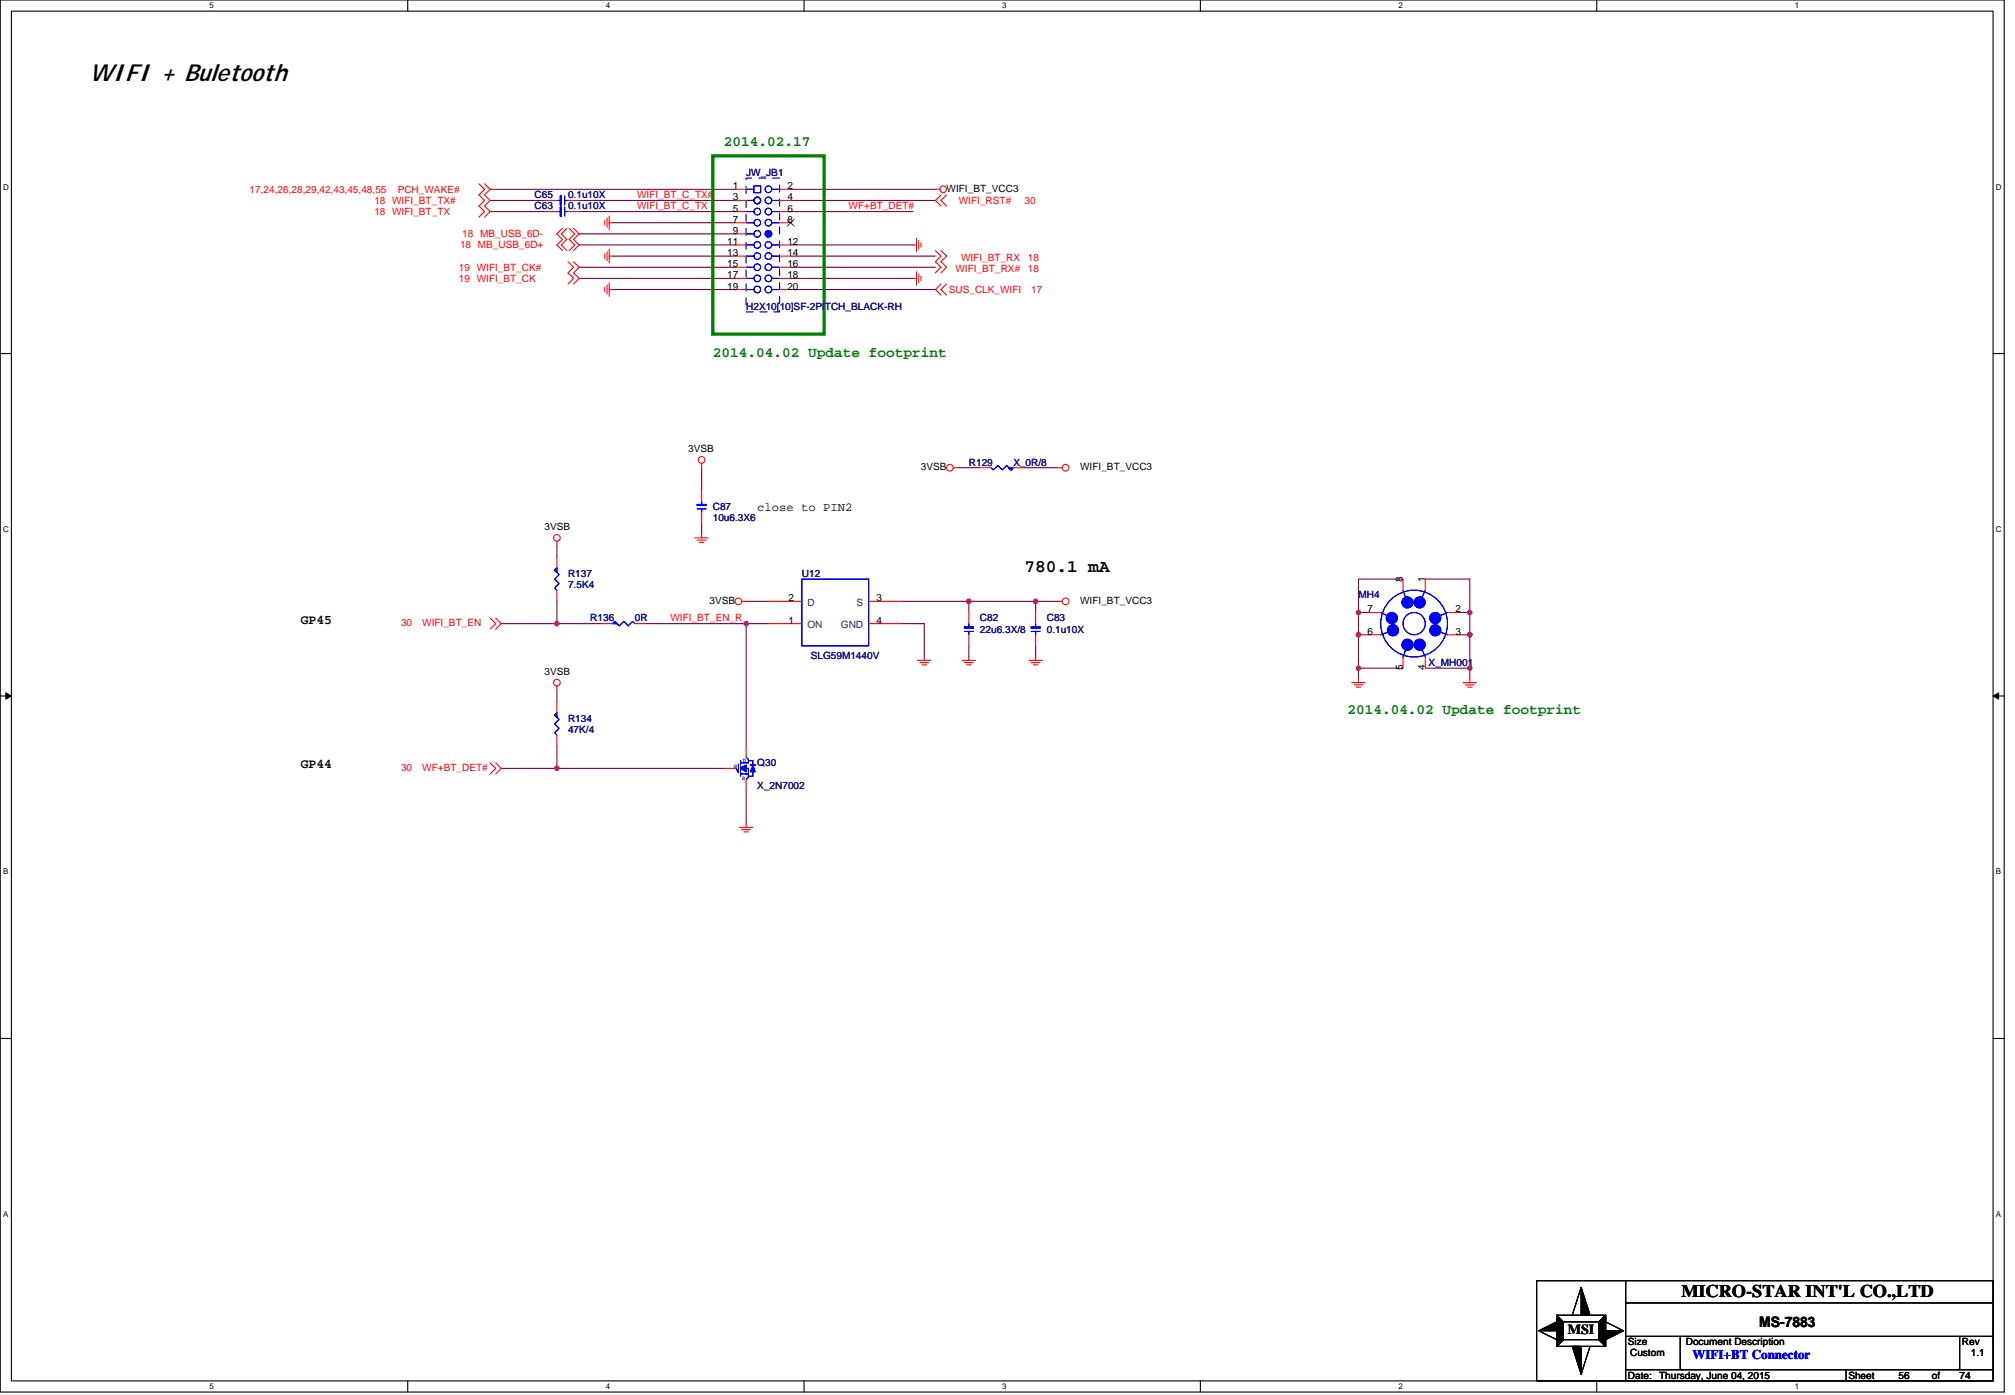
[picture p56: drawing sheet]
<svg xmlns="http://www.w3.org/2000/svg" width="294mm" height="204mm" viewBox="0 0 294 204" stroke-linecap="round" stroke-linejoin="round" font-family="sans-serif">
<defs><g id="words">
<text font-size="3.6" x="13" y="11.9">WIFI + Buletooth</text>
<g font-size="2.6">
<text x="149.6" y="83.4">780.1 mA</text>
<text x="245.5" y="189.3">MICRO-STAR INT'L CO.,LTD</text>
</g>
<g font-size="2.1" fill="#008000">
<text x="105.7" y="21.3">2014.02.17</text>
<text x="104.1" y="52.1">2014.04.02 Update footprint</text>
<text x="196.7" y="104.2">2014.04.02 Update footprint</text>
</g>
<text font-size="2.1" x="256.9" y="193.7">MS-7883</text>
<text font-size="2" x="228.9" y="194.7">MSI</text>
<g font-size="1.9">
<text x="43.9" y="91">GP45</text>
<text x="43.9" y="112.2">GP44</text>
</g>
<text font-size="1.9" fill="#00f" x="247.1" y="198.4">WIFI+BT Connector</text>
<text font-size="1.8" x="110.6" y="74.6">close to PIN2</text>
<g font-size="1.5" fill="#f00">
<text x="36.5" y="28.1">17,24,26,28,29,42,43,45,48,55</text>
<text x="54.7" y="29.8">18 WIFI_BT_TX#</text>
<text x="58.1" y="28.1">PCH_WAKE#</text>
<text x="93" y="28.9">WIFI_BT_C_TX#</text>
<text x="140" y="29.8">WIFI_RST#</text>
<text x="149.6" y="29.8">30</text>
<text x="54.7" y="31.4">18 WIFI_BT_TX</text>
<text x="67.5" y="34.6">18 MB_USB_6D-</text>
<text x="93" y="30.6">WIFI_BT_C_TX</text>
<text x="123.9" y="30.6">WF+BT_DET#</text>
<text x="67" y="41.1">19 WIFI_BT_CK</text>
<text x="67" y="39.5">19 WIFI_BT_CK#</text>
<text x="67.2" y="36.3">18 MB_USB_6D+</text>
<text x="139.5" y="39.7">WIFI_BT_RX#</text>
<text x="140.3" y="38">WIFI_BT_RX</text>
<text x="150.1" y="38">18</text>
<text x="150.1" y="39.7">18</text>
<text x="138.5" y="42.8">SUS_CLK_WIFI</text>
<text x="150.6" y="42.8">17</text>
<text x="58.6" y="91.4">30</text>
<text x="61.6" y="91.4">WIFI_BT_EN</text>
<text x="97.9" y="90.7">WIFI_BT_EN_R</text>
<text x="58.6" y="112.5">30</text>
<text x="61.6" y="112.5">WF+BT_DET#</text>
</g>
<g font-size="1.5" fill="#000080">
<text x="78.1" y="28.9">C65</text>
<text x="82.9" y="28.9">0.1u10X</text>
<text x="109" y="25.7">JW_JB1</text>
<text x="78.1" y="30.6">C63</text>
<text x="82.9" y="30.6">0.1u10X</text>
<text x="109" y="45.2">H2X10[10]SF-2PITCH_BLACK-RH</text>
<text x="141.5" y="68">R129</text>
<text x="148" y="68">X_0R/8</text>
<text x="104.1" y="74.5">C87</text>
<text x="104.1" y="76.1">10u6.3X6</text>
<text x="82.9" y="84.2">R137</text>
<text x="82.9" y="85.8">7.5K4</text>
<text x="117.1" y="84.2">U12</text>
<text x="198.4" y="87.3">MH4</text>
<text x="86.2" y="90.7">R136</text>
<text x="92.7" y="90.7">0R</text>
<text x="143.1" y="90.7">C82</text>
<text x="143.1" y="92.3">22u6.3X/8</text>
<text x="152.8" y="90.7">C83</text>
<text x="152.8" y="92.3">0.1u10X</text>
<text x="118.4" y="96.2">SLG59M1440V</text>
<text x="208.6" y="97.2">X_MH001</text>
<text x="82.9" y="105.3">R134</text>
<text x="82.9" y="107">47K/4</text>
<text x="110.6" y="111.8">Q30</text>
<text x="110.6" y="115.1">X_2N7002</text>
</g>
<g font-size="1.5">
<text x="107" y="27.6">1</text>
<text x="107" y="29.3">3</text>
<text x="115" y="27.6">2</text>
<text x="115" y="29.3">4</text>
<text x="138.2" y="28">WIFI_BT_VCC3</text>
<text x="106.2" y="35.8">11</text>
<text x="107" y="32.5">7</text>
<text x="107" y="30.9">5</text>
<text x="107" y="34.1">9</text>
<text x="115" y="30.9">6</text>
<text x="115" y="32.5">8</text>
<text x="115" y="35.8">12</text>
<text x="106.2" y="37.4">13</text>
<text x="106.2" y="39">15</text>
<text x="106.2" y="40.6">17</text>
<text x="115" y="37.4">14</text>
<text x="115" y="39">16</text>
<text x="115" y="40.6">18</text>
<text x="106.2" y="42.3">19</text>
<text x="115" y="42.3">20</text>
<text x="100.5" y="66">3VSB</text>
<text x="134.5" y="68.6">3VSB</text>
<text x="157.7" y="68.6">WIFI_BT_VCC3</text>
<text x="79.5" y="77.4">3VSB</text>
<text x="103.6" y="88.1">3VSB</text>
<text x="115.1" y="87.8">2</text>
<text x="128" y="87.8">3</text>
<text x="157.7" y="88.1">WIFI_BT_VCC3</text>
<text x="199.7" y="89.4">7</text>
<text x="204.9" y="85" transform="rotate(-90 204.9 85)">8</text>
<text x="208.1" y="85" transform="rotate(-90 208.1 85)">1</text>
<text x="212.5" y="89.4">2</text>
<text x="115.1" y="91">1</text>
<text x="128" y="91">4</text>
<text x="199.7" y="92.7">6</text>
<text x="212.5" y="92.7">3</text>
<text x="79.5" y="98.5">3VSB</text>
<text x="204.9" y="97.9" transform="rotate(-90 204.9 97.9)">5</text>
<text x="208.1" y="97.9" transform="rotate(-90 208.1 97.9)">4</text>
<text x="237.7" y="196.4">Size</text>
<text x="246.2" y="196.4">Document Description</text>
<text x="286.5" y="196.4">Rev</text>
<text x="237.7" y="201.3">Date:</text>
<text x="238" y="198">Custom</text>
<text x="242.3" y="201.3">Thursday, June 04, 2015</text>
<text x="269.9" y="201.3">Sheet</text>
<text x="277.2" y="201.3">56</text>
<text x="282.1" y="201.3">of</text>
<text x="286.1" y="201.3">74</text>
<text x="287.8" y="198">1.1</text>
</g>
<g font-size="1.5" fill="#004080">
<text x="117.9" y="88.4">D</text>
<text x="125.1" y="88.4">S</text>
<text x="117.9" y="91.7">ON</text>
<text x="122.8" y="91.7">GND</text>
</g>
<g font-size="1.2">
<text x="30.6" y="1.2">5</text>
<text x="88.5" y="1.2">4</text>
<text x="146.3" y="1.2">3</text>
<text x="204.2" y="1.2">2</text>
<text x="262.1" y="1.2">1</text>
<text x=".4" y="27.7">D</text>
<text x="291.4" y="27.7">D</text>
<text x=".4" y="77.7">C</text>
<text x="291.4" y="77.7">C</text>
<text x=".4" y="127.6">B</text>
<text x="291.4" y="127.6">B</text>
<text x=".4" y="177.6">A</text>
<text x="291.4" y="177.6">A</text>
<text x="30.6" y="202.8">5</text>
<text x="88.5" y="202.8">4</text>
<text x="146.3" y="202.8">3</text>
<text x="204.2" y="202.8">2</text>
<text x="262.1" y="202.8">1</text>
</g>
<g font-size=".8" fill="#00f">
<text x="107.2" y="112.2">G</text>
<text x="108.3" y="113.8">S</text>
<text x="108.5" y="111.2">D</text>
</g>
</g></defs>
<path d="M0 0h292.6v203.2h-292.6zM1.7 1.6h289.3v200h-289.3z" fill="none" stroke="#000" stroke-width=".16"/>
<g fill="#fff">
<path d="M30.6 .2h.6v1.3h-.6z"/>
<path d="M30.6 201.7h.6v1.3h-.6z"/>
</g>
<path d="M59.5 0v1.6M59.5 201.6v1.6" fill="none" stroke="#000" stroke-width=".16"/>
<g fill="#fff">
<path d="M88.5 .2h.6v1.3h-.6z"/>
<path d="M88.5 201.7h.6v1.3h-.6z"/>
</g>
<path d="M117.4 0v1.6M117.4 201.6v1.6" fill="none" stroke="#000" stroke-width=".16"/>
<g fill="#fff">
<path d="M146.3 .2h.7v1.3h-.7z"/>
<path d="M146.3 201.7h.7v1.3h-.7z"/>
</g>
<path d="M175.3 0v1.6M175.3 201.6v1.6" fill="none" stroke="#000" stroke-width=".16"/>
<g fill="#fff">
<path d="M204.2 .2h.7v1.3h-.7z"/>
<path d="M204.2 201.7h.7v1.3h-.7z"/>
</g>
<path d="M233.1 0v1.6M233.1 201.6v1.6" fill="none" stroke="#000" stroke-width=".16"/>
<g fill="#fff">
<path d="M262.1 .2h.6v1.3h-.6z"/>
<path d="M262.1 201.7h.6v1.3h-.6z"/>
<path d="M.4 26.6h.9v1.3h-.9z"/>
<path d="M291.4 26.6h.9v1.3h-.9z"/>
<path d="M.4 76.6h.9v1.3h-.9z"/>
<path d="M291.4 76.6h.9v1.3h-.9z"/>
</g>
<path d="M0 51.6h1.7M291 51.6h1.6" fill="none" stroke="#000" stroke-width=".16"/>
<g fill="#fff">
<path d="M.4 126.6h.8v1.3h-.8z"/>
<path d="M291.4 126.6h.8v1.3h-.8z"/>
</g>
<path d="M0 101.6h1.7M291 101.6h1.6" fill="none" stroke="#000" stroke-width=".16"/>
<path d="M.9 101.1l.8 .5-.8 .5zM291 101.6l.8-.5v1z" fill="#000" stroke="#000" stroke-width=".15"/>
<g fill="#fff">
<path d="M.4 176.6h.8v1.3h-.8z"/>
<path d="M291.4 176.6h.8v1.3h-.8z"/>
</g>
<g fill="none" stroke="#000" stroke-width=".16">
<path d="M0 151.6h1.7M291 151.6h1.6M224.4 186.9h66.6v14.7h-66.6zM224.7 194.3l2.6 1.3M227.3 192h7.1v4.5h-7.1zM227.3 192l1 1M228.3 195.6l-1 .9M228.3 193h5.2v2.6h-5.2zM230.9 187.9l-1.3 4.1M232.2 196.5l-1.3 4.1M233.5 195.6l.9 .9M234.4 192l-.9 1"/>
<path d="M234.4 193l2.7 1.3M237.4 199.9h53.6M237.4 190.2h53.6M237.4 195.1h53.6M237.4 186.9v14.7M245.3 195.1v4.8M269.6 199.9v1.7M286.1 195.1v4.8"/>
</g>
<g fill="none" stroke="#800040" stroke-width=".16">
<path d="M71.6 30.9h8.1M71.6 29.3h8.1M71.6 27.6h35.7M84.6 35.8h22.7M84.6 34.1h22.7M84.6 30.9h22.7M84.6 39h22.7M84.6 29.3h22.7M89.4 32.5h17.9M89.4 37.4h17.9M115.5 30.9h17.8M115.5 35.8h17.8"/>
<path d="M115.5 27.6h21.1M115.5 37.4h21.1M115.5 39h21.1M115.5 29.3h21.1M84.6 40.6h22.7M89.4 42.3h17.9M115.5 42.3h21.1M115.5 40.6h17.8M81.3 79.7v1.6M102.5 68.3v3.2M102.5 76.4v1.6M139.8 68.3h3.3"/>
<path d="M149.6 68.3h4.9M73.2 91h14.6M81.3 87.8v3.2M94.3 91h17.9M109 87.8h3.2M109 91v17.9M131.7 87.8h22.8M131.7 91h3.3v4.9M141.5 87.8v1.6M141.5 94.3v1.6M151.2 94.3v1.6M151.2 87.8v1.6"/>
<path d="M198.4 89.4h1.6M198.4 92.7h1.6M198.4 97.5h6.5M204.9 84.5h-6.5v14.7M208.1 84.5h6.5v14.7M208.1 97.5h6.5M213 89.4h1.6M213 92.7h1.6M73.2 112.2h32.5M81.3 100.8v1.6M81.3 108.9v3.3M109 115.4v4.9"/>
</g>
<g fill="#f0f" stroke="#f0f" stroke-width=".16">
<circle cx="214.6" cy="92.7" r=".32"/>
<circle cx="214.6" cy="89.4" r=".32"/>
<circle cx="198.4" cy="92.7" r=".32"/>
<circle cx="198.4" cy="89.4" r=".32"/>
<circle cx="198.4" cy="97.5" r=".32"/>
<circle cx="214.6" cy="97.5" r=".32"/>
<circle cx="109" cy="91" r=".32"/>
<circle cx="81.3" cy="112.2" r=".32"/>
<circle cx="141.5" cy="87.8" r=".32"/>
<circle cx="151.2" cy="87.8" r=".32"/>
<circle cx="81.3" cy="91" r=".32"/>
</g>
<g fill="none" stroke="#f00" stroke-width=".16">
<path d="M69.9 26.8l.9 .8-.9 .8 .9 .9-.9 .8 .9 .8-.9 .8M70.8 26.8l.8 .8-.8 .8 .8 .9-.8 .8 .8 .8-.8 .8M79.7 30.9h1.6M79.7 29.3h1.6M82.1 33.3l-.8 .8 .8 .9-.8 .8 .8 .8M82.8 33.3l-.8 .8 .8 .9-.8 .8 .8 .8M82.9 30.9h1.7M82.9 29.3h1.7M82.9 38.2l.9 .8-.9 .8 .9 .8-.9 .9M83.1 33.3l.8 .8-.8 .9 .8 .8-.8 .8M83.8 33.3l.8 .8-.8 .9 .8 .8-.8 .8M83.8 38.2l.8 .8-.8 .8 .8 .8-.8 .9"/>
<path d="M88.3 32.2v.6M88.3 37.1v.6M88.6 31.9v1.3M88.6 36.7v1.3M89 31.5v2M89 32.5h.4M89 37.4h.4M89 36.4v2M107.3 35.8h1.7M107.3 37.4h1.7M107.3 27.6h1.7M107.3 32.5h1.7"/>
<path d="M107.3 30.9h1.7M107.3 29.3h1.7M107.3 34.1h1.7M107.3 39h1.7M113.8 35.8h1.7M113.8 37.4h1.7M113.8 27.6h1.7M113.8 32.5h1.7M113.8 30.9h1.7M113.8 29.3h1.7M113.8 39h1.7M133.3 35.8h.5"/>
<path d="M133.8 34.8v1.9M133.8 39.7v1.9M134.2 35.1v1.3M134.2 40v1.3M134.5 35.4v.7M136.6 36.6l.8 .8-.8 .8 .8 .8-.8 .8M136.6 27.6h.6M137.4 36.6l.8 .8-.8 .8 .8 .8-.8 .8M137.4 28.4l-.8 .9 .8 .8M138.2 28.4l-.8 .9 .8 .8M88.3 41.9v.7M88.6 41.6v1.3"/>
<path d="M89 41.3v1.9M89 42.3h.4M107.3 40.6h1.7M107.3 42.3h1.7M113.8 40.6h1.7M113.8 42.3h1.7M133.3 40.6h.5M134.5 40.3v.7M137.4 41.5l-.8 .8 .8 .8M138.2 41.5l-.8 .8 .8 .8M81.3 79v.7M101.5 78.5h1.9"/>
<path d="M101.8 78.8h1.3M102.1 79.2h.7M102.5 67.6v.7M102.5 71.5v1.7M102.5 74.8v1.6M102.5 78v.5M139.2 68.3h.6M143.1 68.3h1.6M148 68.3h1.6M154.5 68.3h.6M71.6 90.2l.8 .8-.8 .8M72.4 90.2l.8 .8-.8 .8"/>
<path d="M81.3 81.3v1.6M81.3 86.2v1.6M87.8 91h1.6M92.7 91h1.6M108.3 87.8h.7M112.2 87.8h4.9M112.2 91h4.9M126.8 87.8h4.9M126.8 91h4.9M134 96.4h1.9M134.3 96.7h1.3M134.6 97h.7"/>
<path d="M135 95.9v.5M140.5 96.4h1.9M140.8 96.7h1.3M141.1 97h.7M141.5 89.4v1.6M141.5 92.7v1.6M141.5 95.9v.5M150.2 96.4h2M150.6 96.7h1.3M150.9 97h.6M151.2 89.4v1.6M151.2 92.7v1.6"/>
<path d="M151.2 95.9v.5M154.5 87.8h.6M197.4 99.7h1.9M197.7 100h1.3M198.4 99.2v.5M200 89.4h1.6M200 92.7h1.6M204.9 84.5v1.7M204.9 95.9v1.6M208.1 84.5v1.7M208.1 95.9v1.6M211.4 89.4h1.6"/>
<path d="M211.4 92.7h1.6M213.6 99.7h2M214 100h1.3M214.6 99.2v.5M71.6 111.4l.8 .8-.8 .8M72.4 111.4l.8 .8-.8 .8M81.3 100.1v.7M81.3 102.4v1.6M81.3 107.3v1.6M105.7 112.2h1.6M109 108.9v1.6M109 113.8v1.6"/>
<path d="M198 100.3h.7M214.3 100.3h.6M108 120.8h1.9M108.3 121.1h1.3M108.6 121.4h.7M109 120.3v.5"/>
<circle cx="137.7" cy="27.6" r=".49"/>
<circle cx="81.3" cy="78.5" r=".49"/>
<circle cx="102.4" cy="67.1" r=".49"/>
<circle cx="138.7" cy="68.3" r=".49"/>
<circle cx="155.6" cy="68.3" r=".49"/>
<circle cx="81.3" cy="99.6" r=".49"/>
<circle cx="107.8" cy="87.8" r=".49"/>
<circle cx="155.6" cy="87.8" r=".49"/>
</g>
<g fill="#000" stroke="#000" stroke-width=".16">
<path d="M224.7 194.3l2.6-1.3v1.3z" fill-rule="evenodd"/>
<path d="M227.3 192l1 1v2.6l-1 .9z" fill-rule="evenodd"/>
<path d="M224.7 194.3l2.6-1.3v1.3z" fill-rule="evenodd"/>
<path d="M227.3 192l1 1v2.6l-1 .9z" fill-rule="evenodd"/>
<path d="M224.7 194.3l2.6-1.3v1.3z" fill-rule="evenodd"/>
<path d="M227.3 192l1 1v2.6l-1 .9z" fill-rule="evenodd"/>
<path d="M230.9 187.9l1.3 4.1h-1.3z" fill-rule="evenodd"/>
<path d="M230.9 187.9l1.3 4.1h-1.3z" fill-rule="evenodd"/>
<path d="M230.9 187.9l1.3 4.1h-1.3z" fill-rule="evenodd"/>
<path d="M234.4 192v4.5l-.9-.9v-2.6z" fill-rule="evenodd"/>
<path d="M234.4 192v4.5l-.9-.9v-2.6z" fill-rule="evenodd"/>
<path d="M234.4 192v4.5l-.9-.9v-2.6z" fill-rule="evenodd"/>
<path d="M234.4 194.3h2.7l-2.7 1.3z" fill-rule="evenodd"/>
<path d="M234.4 194.3h2.7l-2.7 1.3z" fill-rule="evenodd"/>
<path d="M234.4 194.3h2.7l-2.7 1.3z" fill-rule="evenodd"/>
<path d="M229.6 196.5h1.3v4.1z" fill-rule="evenodd"/>
<path d="M229.6 196.5h1.3v4.1z" fill-rule="evenodd"/>
<path d="M229.6 196.5h1.3v4.1z" fill-rule="evenodd"/>
</g>
<path d="M104.1 22.8h16.2v26h-16.2z" fill="none" stroke="#008000" stroke-width=".48"/>
<g fill="none" stroke="#00f" stroke-width=".16">
<path d="M81.3 30.9h.5M81.3 29.3h.5M81.8 28.6h.2v1.3h-.2zM81.8 30.2h.2v1.3h-.2zM82.5 30.9h.4M82.5 28.6v1.3M82.5 30.2v1.3M82.5 29.3h.4M109 34.1h1.1M109 35.8h1.1M109 37.4h1.1M109 39h1.1"/>
<path d="M109 30.9h1.1M109 32.5h1.1M109 29.3h1.1M109 27.6h1.1M110.1 27.1h1v1h-1zM112.7 35.8h1.1M112.7 37.4h1.1M112.7 39h1.1M112.7 30.9h1.1M112.7 29.3h1.1M112.7 32.5h1.1M112.7 27.6h1.1"/>
<path d="M109 40.6h1.1M109 42.3h1.1M112.7 40.6h1.1M112.7 42.3h1.1M101.8 73.6h1.3v.2h-1.3zM101.8 74.3h1.3M102.5 73.2v.4M102.5 74.3v.5M144.7 68.3l.3 .3 .7-.6 .6 .6 .7-.6 .6 .6 .4-.3M81.3 82.9l-.3 .3 .6 .7-.6 .6 .6 .7-.6 .6 .3 .4M89.4 91l.4-.3 .6 .7 .7-.7 .6 .7 .7-.7 .3 .3M117.1 84.5h9.7v9.8h-9.7z"/>
<path d="M140.8 91.5h1.3v.2h-1.3zM140.8 92.2h1.3M141.5 91v.5M141.5 92.2v.5M150.6 91.5h1.3v.2h-1.3zM150.6 92.2h1.3M151.2 91v.5M151.2 92.2v.5M201.6 89.4l1.6 .8M203.4 92l-1.8 .7M204.9 86.2l.6 1.7M205.5 94.1l-.6 1.8"/>
<path d="M207.3 94.1l.8 1.8M208.1 86.2l-.8 1.7M209.6 92l1.8 .7M211.4 89.4l-2 .8M81.3 104l-.3 .4 .6 .6-.6 .7 .6 .6-.6 .7 .3 .3M107.8 111.5v1.3l-.3-.6h-.2M108.1 111.8v.7M108.1 113h1.2M108.1 111v.7M108.1 112.7v.6M109 110.5l.3 .4v.5h-1.2M109 112.2h.3v1.3l-.3 .3"/>
<path d="M109.3 111h.6v2.3h-.6M110.3 111.7h-.7"/>
<circle cx="110.6" cy="39" r=".49"/>
<circle cx="110.6" cy="35.8" r=".49"/>
<circle cx="110.6" cy="37.4" r=".49"/>
<circle cx="110.6" cy="34.1" r=".49"/>
<circle cx="110.6" cy="30.9" r=".49"/>
<circle cx="110.6" cy="32.5" r=".49"/>
<circle cx="110.6" cy="29.3" r=".49"/>
<circle cx="112.2" cy="39" r=".49"/>
<circle cx="112.2" cy="35.8" r=".49"/>
<circle cx="112.2" cy="37.4" r=".49"/>
<circle cx="112.2" cy="30.9" r=".49"/>
<circle cx="112.2" cy="32.5" r=".49"/>
<circle cx="112.2" cy="29.3" r=".49"/>
<circle cx="112.2" cy="27.6" r=".49"/>
<circle cx="110.6" cy="42.3" r=".49"/>
<circle cx="110.6" cy="40.6" r=".49"/>
<circle cx="112.2" cy="42.3" r=".49"/>
<circle cx="112.2" cy="40.6" r=".49"/>
<circle cx="206.5" cy="91" r="4.9"/>
<circle cx="206.5" cy="91" r="1.62"/>
</g>
<g fill="#00f" stroke="#00f" stroke-width=".16">
<path d="M81 83.2l.3-.3v.7z" fill-rule="evenodd"/>
<path d="M81 83.2l.3-.3v.7z" fill-rule="evenodd"/>
<path d="M108.1 112.2l.9-.5v1z" fill-rule="evenodd"/>
<path d="M109.9 111.7l.4 1h-.7l.3-1h.4z" fill-rule="evenodd"/>
<path d="M108.1 112.2l.9-.5v1z" fill-rule="evenodd"/>
<path d="M109.9 111.7l.4 1h-.7l.3-1h.4z" fill-rule="evenodd"/>
<path d="M147.3 68.3h.7l-.4 .3z" fill-rule="evenodd"/>
<path d="M147.3 68.3h.7l-.4 .3z" fill-rule="evenodd"/>
<path d="M81 104.4l.3-.4v.7z" fill-rule="evenodd"/>
<path d="M81 104.4l.3-.4v.7z" fill-rule="evenodd"/>
<path d="M89.8 90.7l.3 .3h-.7l.4-.3 .3 .3z" fill-rule="evenodd"/>
<path d="M89.8 90.7l.3 .3h-.7l.4-.3 .3 .3z" fill-rule="evenodd"/>
<circle cx="205.5" cy="87.9" r=".81"/>
<circle cx="207.3" cy="87.9" r=".81"/>
<circle cx="203.2" cy="90.2" r=".81"/>
<circle cx="203.4" cy="92" r=".81"/>
<circle cx="205.5" cy="94.1" r=".81"/>
<circle cx="207.3" cy="94.1" r=".81"/>
<circle cx="209.6" cy="90.2" r=".81"/>
<circle cx="209.6" cy="92" r=".81"/>
<circle cx="112.2" cy="34.1" r=".49"/>
</g>
<path d="M109 26h4.8v19.5h-4.8z" fill="none" stroke="#fff" stroke-width=".15" stroke-dasharray="1 1 1 1 1 1 1 1"/>
<path d="M109 26h4.8v19.5h-4.8z" fill="none" stroke="#00f" stroke-width=".15" stroke-dasharray="1 1 1 1 1 1 1 1"/>
<path d="M115 32l1 1M115.9 32l-.9 1" fill="none" stroke="#804000" stroke-width=".15"/>
<use href="#words"/>
</svg>
